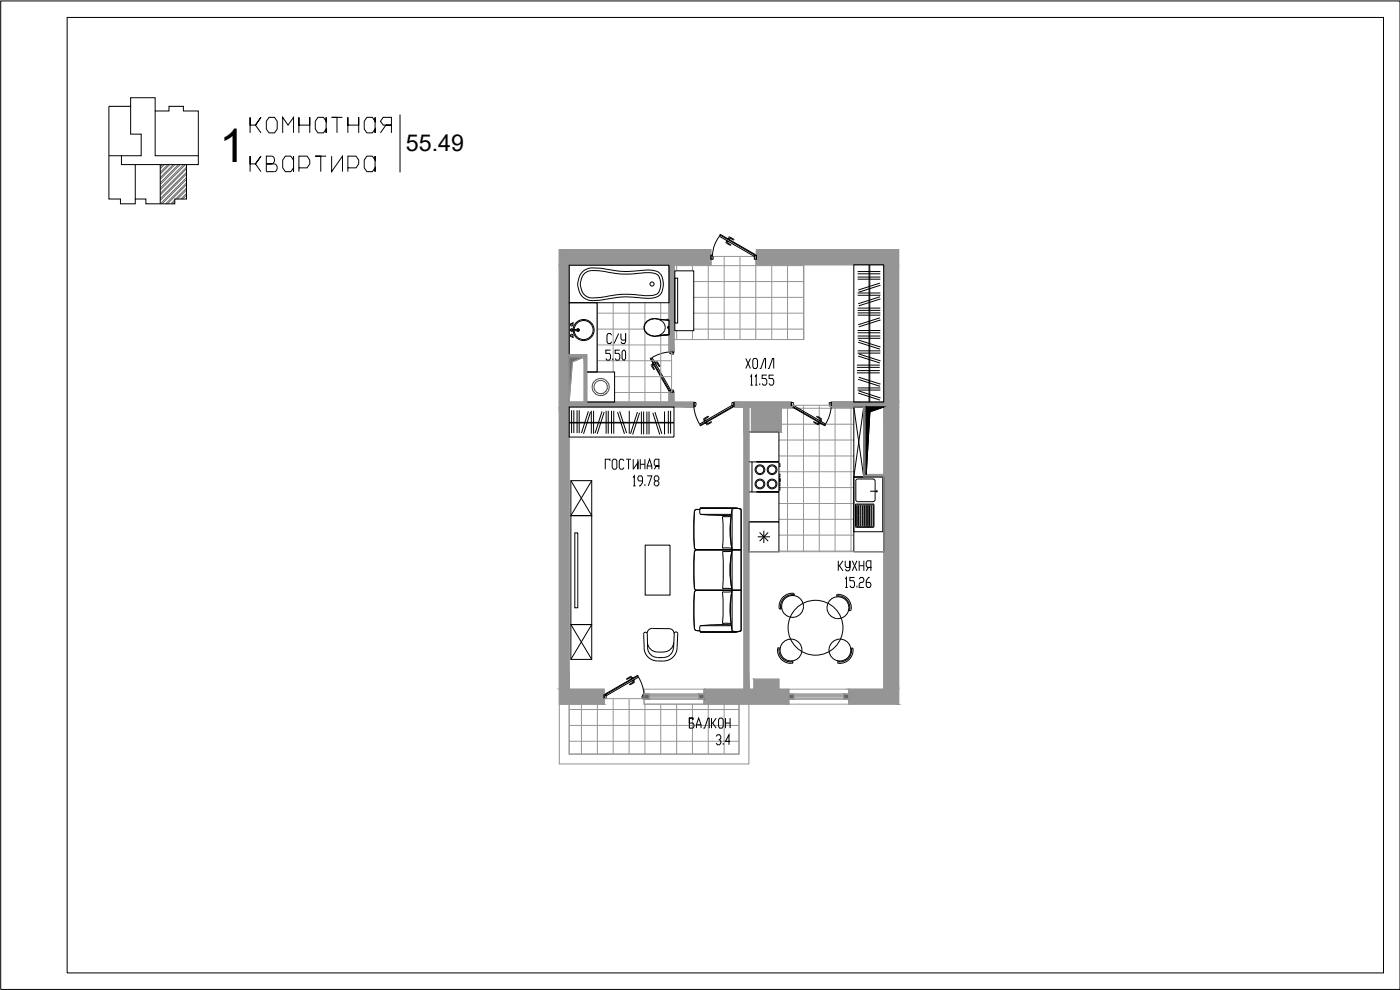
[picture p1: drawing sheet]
<svg xmlns="http://www.w3.org/2000/svg" width="420mm" height="297mm" viewBox="0 0 420 297" stroke-linecap="round" stroke-linejoin="round" font-family="sans-serif">
<defs><g id="words">
<text font-size="14" x="65.8" y="48.5">1</text>
<text font-size="7" x="121.8" y="45.4">55.49</text>
</g></defs>
<g fill="none" stroke="#939598" stroke-width=".3">
<path d="M170.8 79.4h30v26.2h.7v12h-.7v3h-30zM202.3 79.4h11.1v-1.6h.6v-.9h12.4v.9h.6v1.6h14.3v22.5h-39zM202.3 79.7h39M203.1 79.4v1.9M207.8 79.4v1.9M212.6 79.4v22.5M217.3 76.9v25M222.1 76.9v25M226.8 77.8v24.1M231.6 79.4v22.5M236.3 79.4v22.5M241.1 79.4v22.5"/>
<path d="M202.3 98.7h.2M202.3 94h.2M202.3 89.2h.2M202.3 84.5h.2M203.1 99.2v2.7M207.8 99.2v2.7M208.2 98.7h33.1M208.2 94h33.1M208.2 89.2h33.1M208.2 84.5h33.1M224.7 129.6h9.8v-7.5h3l.5-.1v-.4h11v.4l.5 .1h9.7v21h6v22.5h-40.5zM170.8 211.3h10.5v-1.7h12v1.7h28.5v15h-51z"/>
</g>
<path d="M167.8 74.9h45.6v4.5h-11.1v26.2h-1.5v-26.2h-30v41.2h30v-3h1.5v3h6v1.5h-37.5v84.7h10.5v4.5h-13.4zM227 74.9h42.7v136.4h-15v-4.5h10.5v-84.7h-15.7v-1.5h15.7v-41.2h-38.2zM220.3 120.6h17.2v1.5h-3v7.5h-9v-7.5h-.8v84.7h1.6v-3h7.5v3h2.9v4.5h-25.4v-4.5h12v-84.7h-3zM221.8 211.3v15h-51v-15h-2.9v17.9h56.8v-17.9" fill="none" stroke="#939598" stroke-width=".3"/>
<g fill="#939598" stroke="#939598" stroke-width=".3">
<path d="M220.3 120.6h17.2z"/>
<path d="M249.5 122.1h15.7z"/>
<path d="M227 74.9l42.7 4.5v-4.5zM227 74.9l42.7 4.5h-42.7z"/>
<path d="M167.9 74.9l45.5 4.5v-4.5zM167.9 74.9l45.5 4.5h-45.5z"/>
<path d="M167.9 79.4h2.9zM167.9 79.4h32.9z"/>
<path d="M200.8 79.4l1.5 26.2v-26.2zM200.8 79.4l1.5 26.2h-1.5z"/>
<path d="M265.2 79.4l4.5 41.2v-41.2zM265.2 79.4l4.5 41.2h-4.5z"/>
<path d="M200.8 117.6l1.5 3v-3zM200.8 117.6l1.5 3h-1.5z"/>
<path d="M167.9 79.4l2.9 41.2v-41.2zM167.9 79.4l2.9 41.2h-2.9z"/>
<path d="M249.5 120.6l20.2 .2zM249.5 120.6l20.2 .2z"/>
<path d="M220.3 120.6l17.2 1.5v-1.5zM220.3 120.6l17.2 1.5h-17.2z"/>
<path d="M249.5 120.8l20.2 1.3v-1.3zM249.5 120.8l20.2 1.3h-20.2z"/>
<path d="M220.3 122.1h14.2zM220.3 122.1h17.2z"/>
<path d="M167.9 120.6l40.4 1.5v-1.5zM167.9 120.6l40.4 1.5h-40.4z"/>
<path d="M225.5 122.1l9 7.5v-7.5zM225.5 122.1l9 7.5h-9z"/>
<path d="M265.2 122.1l4.5 84.7v-84.7zM265.2 122.1l4.5 84.7h-4.5z"/>
<path d="M226.3 203.8l7.5 3v-3zM226.3 203.8l7.5 3h-7.5z"/>
<path d="M223.3 122.1l1.4 84.7v-84.7zM223.3 122.1l1.4 84.7h-1.4z"/>
<path d="M167.9 122.1l2.9 84.7v-84.7zM167.9 122.1l2.9 84.7h-2.9z"/>
<path d="M254.7 206.8l15 4.5v-4.5zM254.7 206.8l15 4.5h-15z"/>
<path d="M211.3 206.8l25.4 4.5v-4.5zM211.3 206.8l25.4 4.5h-25.4z"/>
<path d="M167.9 206.8l13.4 4.5v-4.5zM167.9 206.8l13.4 4.5h-13.4z"/>
</g>
<g fill="none" stroke="#939598" stroke-width=".3">
<path d="M179.2 98.7h14.1M179.2 94h21.6M179.3 90.8v20.8M184 90.8v20.8M188.8 90.8v29.8M193.5 90.8v6.3M193.5 99.4v21.2M198.3 90.8v5M170.8 106.4h5.3v14.2h-.8v-13.5h-4.5zM170.8 107.1h4.5l-3.5 1.5-1 12zM179.2 108.2h22.3M179.2 103.5h21.6"/>
<path d="M184.4 117.8h16.4M184.4 113h17.1M198.3 100.7v19.9M233.8 136.8h22.4M233.8 132h22.4M234.5 127.3h21.7M234.5 122.5h21.7M236.3 122.1v43.5M241.1 121.6v44M245.9 121.6v44M250.6 122.1v43.5M255.4 122.1v43.5"/>
<path d="M233.8 155.8h22.4M233.8 151.1h22.4M233.8 141.5h22.4M234.1 146.3h22.1M233.8 165.3h22.4M233.8 160.6h22.4M170.8 217.7h51M170.8 212.9h51M174.5 211.3v15M179.3 211.3v15M184 209.6v16.7M188.8 209.6v16.7"/>
<path d="M193.5 211.3v15M198.3 211.3v15M203.1 211.3v15M207.8 211.3v15M212.6 211.3v15M217.3 211.3v15M170.8 222.4h51"/>
</g>
<g fill="#636466" stroke="#636466" stroke-width=".3">
<path d="M253.2 208.3l1.5 1.4v-1.4zM253.2 208.3l1.5 1.4h-1.5z"/>
<path d="M236.7 208.3l1.6 1.4v-1.4zM236.7 208.3l1.6 1.4h-1.6z"/>
<path d="M209.8 208.3l1.5 1.4v-1.4zM209.8 208.3l1.5 1.4h-1.5z"/>
<path d="M193.3 208.3l1.5 1.4v-1.4zM193.3 208.3l1.5 1.4h-1.5z"/>
</g>
<path d="M193.3 208.3h18v1.4h-18zM236.7 208.3h18v1.4h-18z" fill="none" stroke="#939598" stroke-width=".3"/>
<path d="M193.3 206.8h18v4.5h-18zM236.7 206.8h18v4.5h-18z" fill="none" stroke="#939598" stroke-width=".3"/>
<g fill="#939598" stroke="#939598" stroke-width=".3">
<path d="M259.2 122.1l.8 20.3v-20.3zM259.2 122.1l.8 20.3h-.8z"/>
<path d="M259.2 142.4l6 .7v-.7zM259.2 142.4l6 .7h-6z"/>
</g>
<g fill="none" stroke="#000" stroke-width=".3">
<path d="M213.4 76.6h.4M213.4 76.4v1.5M213.8 76.6l.2 1.2h-.6M215.9 70.9l10.5 6 .2-.3M215.9 70.9a9.8 9.8 0 0 0-2.1 5.7M216.1 70.3l10.6 6.1-.1 .2-10.6-6.1zM216.1 70.6l-.2 .3M217.9 72.6l.1 .3M217.9 72.1l.8 .4M218 72.1h-.1M218 73l1.2 .6 .1-.2M218.1 72.5v-.3l-.2 .5"/>
<path d="M218.3 71.5l.7 .5M218.4 72.4l-.3 .4 1.2 .6M218.7 71.7l.2-.3 1.2 .6M218.8 71.2l-.2 .4M219 71.1l-.3 .1M219.1 71.1l1.1 .7-.1 .2M226.6 76.6l-.2 1.2h.6M226.6 76.6h.4M227 76.4v1.5M195.1 107.5l.2-.1 5.7 9.8-.3 .1zM195.4 107.5l.3-.2 5.6 9.7-.4 .2M195.5 109.7l.7 1.2"/>
<path d="M195.9 108.9l.4 .8M196 109.2l-.4 .2-.1 .3M196.1 109.4l-.4 .2 .6 1.1-.2 .1M196.4 108.6l.5 .8M196.8 109l.3-.2 .7 1.1 .1-.1M196.8 108.7l-.2 .1 .7-.2 .7 1.2M200.8 117.6h1.5M201 117.2l1.1-.2v.6M201 105.6v.5l.3 .1h.8v-.6M201 117.2v.4M202.3 105.6a11.1 11.1 0 0 0-6.6 1.7M208.3 120.6a11.1 11.1 0 0 0 1.6 6.6"/>
<path d="M208.3 120.8h.6l-.2 1.2h-.4M210.1 127.6l9.7-5.6 .2 .2-9.9 5.6zM212 126.1l-.8 .4M212.3 126.6l-.8 .4M212.5 125.1l-.1-.2-1.1 .7-.1 .3 .3 .4-.2-.2M212.6 125.1l-1.2 .7 .2 .4M213.4 126.6l-1.1 .6-.3-.4M213.4 126.5l.1 .2-1.2 .7-.3-.1-.2-.4M219.8 122l-.2-.3-9.6 5.5 .1 .4M219.8 122h.5M220.3 120.8h-.6l.1 1.2M220.3 120.6v1.5"/>
<path d="M237.5 120.8h.6l-.1 1.2M237.5 122h.5M237.5 120.6v1.5M237.9 122l9.8 5.6-.1 .2-9.8-5.6zM238 122l.1-.3 9.7 5.5-.2 .4M244.3 126.7l1.3 .7 .4-.5M244.3 126.5l-.1 .2M244.4 126.6l1.1 .6 .2-.4M245.2 125.1l1.1 .7-.2 .4M245.3 124.9l-.1 .2M245.3 124.9l1.1 .7-.1 .7 .1-.2M245.4 126.6l.8 .4"/>
<path d="M245.7 126.1l.8 .4M249.5 120.6a11.5 11.5 0 0 1-1.7 6.6M249.5 120.8h-.6l.1 1.2h.5M181.3 208.4h.5M181.3 208.3v1.4M181.7 208.2l9.7-5.6 .1 .2-9.8 5.6zM181.8 208.4l.1 1.2h-.6M188.1 203.6l.1 .2M189 205.2l.1 .2M189.6 203.6l-.2-.4-1.2 .7M189.8 203.4l-.4-.5-1.3 .8M189.9 204.2l.3 .4-1.2 .7"/>
<path d="M190 203.4l-.7 .4M190.2 204.3v-.2l.2 .4M190.3 203.9l-.7 .4M190.3 204.5v.3l-1.2 .7M191.4 202.8l.2 .4-9.7 5.5-.1-.3M191.6 203.1a12 12 0 0 1 1.7 5.1M193.3 208.4h-.4v.4h-.2v.8h.6M193.3 208.3v1.4"/>
<circle cx="226.5" cy="76.8" r=".06"/>
<circle cx="201.1" cy="117.1" r=".06"/>
<circle cx="219.7" cy="121.7" r=".06"/>
<circle cx="238" cy="121.7" r=".06"/>
<circle cx="181.8" cy="208.6" r=".06"/>
</g>
<path d="M259.2 122.1h.8v20.3h5.2v.7h-6z" fill="none" stroke="#939598" stroke-width=".3"/>
<g fill="#000" stroke="#000" stroke-width=".3">
<path d="M260 122.1h5.2l-4.1 1.5z"/>
<path d="M260 122.1v1.5h1.1zM260 123.6h1.1l-1.1 18.8z"/>
</g>
<path d="M260 122.1h5.2l-4.1 1.5-1.1 18.8z" fill="none" stroke="#000" stroke-width=".3"/>
<g fill="none" stroke="#000" stroke-width=".3">
<path d="M32.7 31.9h6.5v-2.6h7.4v4h4.1v-1.4h4.3v1.4h4.5v16.1h-3.5v10.3h-3.5v1.5h-8.7v-1.5h-3.2v1.5h-4.4v-1.5h-3.5zM39.2 31.9v8.3h3.2v6.5h-9.7M46.6 33.3v13.4h12.9M75.1 39.9v-4.7v2.3h1.6l1.6-2.3-1.6 2.3 1.6 2.4M80.7 35.2h1.7l.8 1.2v2.3l-.8 1.2h-1.7l-.8-1.2v-2.3zM84.8 39.9v-4.7l1.6 2.3 1.7-2.3v4.7M89.7 39.9v-4.7v2.3h3.3v-2.3v4.7M95.4 35.2h1.7l.8 1.2v-1.2v4.7v-1.2l-.8 1.2h-1.7l-.8-1.2v-2.3zM102.8 35.2h-3.3h1.6v4.7M104.4 39.9v-4.7v2.3h3.3v-2.3v4.7M110.1 35.2h1.7l.8 1.2v-1.2v4.7v-1.2l-.8 1.2h-1.7l-.8-1.2v-2.3zM114.2 39.9l1.6-2.4h-.8l-.8-1.1 .8-1.2h2.5v2.3h-1.7h1.7v2.4"/>
<path d="M120.1 34.4v17.3M36.4 46.7v2.7h4.2v10.3M40.6 49.4h7.5v11.8M48.1 49.4h7.9M75.1 51.5v-4.7v2.4h1.6l1.6-2.4-1.6 2.4 1.6 2.3M79.9 46.8h1.7a1.24 1.24 0 0 1 .8 1.2 1.24 1.24 0 0 1-.8 1.2h-1.7h2.5a1.24 1.24 0 0 1 .8 1.1 1.24 1.24 0 0 1-.8 1.2h-2.5zM85.6 46.8h1.7l.8 1.2v-1.2v4.7v-1.1l-.8 1.1h-1.7l-.8-1.1v-2.4zM89.7 50.4h2.5l.8-1.2v-1.2l-.8-1.2h-2.5v4.7M97.9 46.8h-3.3h1.7v4.7M99.5 46.8v4.7l3.3-4.7v4.7M104.4 50.4h2.4l.9-1.2v-1.2l-.9-1.2h-2.4v4.7M110.1 46.8h1.7l.8 1.2v-1.2v4.7v-1.1l-.8 1.1h-1.7l-.8-1.1v-2.4z"/>
<path d="M170.8 79.6h30v11.2h-30zM170.8 90.8h8.4v20.8h-3.1v-5.2h-5.3zM171.6 98.8l-.2 .2 .2 .2h1.9l.2-.2-.2-.2M171.6 98.9h1.9M171.7 97a.4 .4 0 0 0-.5 .4 .4 .4 0 0 0 .6 .4 .4 .4 0 0 0 .1-.7M172 98.8a.4 .4 0 0 0-.6-.1 .4 .4 0 0 0-.1 .6 .4 .4 0 0 0 .6-.1M172 98.9a3.2 3.2 0 0 1 4.8-2.6 3.2 3.2 0 0 1 0 5.4 3.2 3.2 0 0 1-4.8-2.5M172 96.7l-.5 .7M172.1 96.8l-.5 .6M172.3 98.9a2.86 2.86 0 0 1 4.3-2.3 2.86 2.86 0 0 1 0 4.9 2.86 2.86 0 0 1-4.3-2.3M173.1 98.8a.4 .4 0 0 1 .6-.1 .4 .4 0 0 1 0 .6 .4 .4 0 0 1-.6-.1M173.2 98.8l.3-.1 .3 .3-.2 .3-.4-.1"/>
<path d="M174.8 81.5a4.4 4.4 0 0 1 3.8-1.1l1.5 .1a35.9 35.9 0 0 0 14.2 .5 4.2 4.2 0 0 1 4.4 2 5.8 5.8 0 0 1-.7 5.5 8.4 8.4 0 0 1-6.3 .8h-.7a32.7 32.7 0 0 0-10.9 .8 6.2 6.2 0 0 1-4.8-.7 5.6 5.6 0 0 1-.5-7.9zM175.4 82.1a3.8 3.8 0 0 1 3.2-.9l1.4 .1a36.4 36.4 0 0 0 14.3 .5 3.4 3.4 0 0 1 3.6 1.5 4.6 4.6 0 0 1-.7 4.9l-1.1 .4-1.8 .1a37.7 37.7 0 0 0-14.3 .6l-1.4 .1a3.6 3.6 0 0 1-4.4-3.6v-1a4.7 4.7 0 0 1 1.2-2.7zM194.3 96.4a3.3 3.3 0 0 1 5.4 1.8 3.2 3.2 0 0 1-3.2 2.7 3.2 3.2 0 0 1-3.2-2.7l.3-.9zM198 95.9l2.8 .1M200.2 96h.1M200.2 96h.6M200.2 96l-2.3-.2a3.3 3.3 0 0 0-4.7 2.4 3.4 3.4 0 0 0 4.7 2.5M200.5 97.9v.6zM200.8 96v4.4M200.8 97.7l-.2 .1v.9h.2M202.5 83.5h.9v13.4h-.9zM202.5 81.3h5.7v17.9h-5.7z"/>
<path d="M171.5 100.7l.5 .7M171.6 100.7l.5 .6M171.9 101a.4 .4 0 0 0-.1-.7 .4 .4 0 0 0-.6 .4 .4 .4 0 0 0 .5 .4M176.1 111.6h8.3v9h-8.3zM177.7 116.4l.1 .1M177.8 116.6v.4M177.8 115.7l-.1 .6M177.8 115.3v.3M177.9 117v.2M177.9 115v.2M178 117.2v.2M178.1 117.4v.2"/>
<path d="M178.2 117.6l.1 .2M178.3 115.9v.4M178.3 116.4v.1M178.3 116.6l.1 .1M178.3 114.5l-.3 .5M178.3 115.7v.2M178.3 117.8l.1 .1M178.4 115.5v.1M178.4 116.8l.4 .7M178.4 114.3l-.1 .2M178.5 118l.1 .1M178.6 115.1l-.2 .3"/>
<path d="M178.6 114.2l-.1 .1M178.6 118.1l.3 .2M178.9 117.5l.1 .2M179 118.3l.8 .3M179 114.6l-.4 .4M179 117.7l.2 .1M179.2 117.8l.4 .2M179.2 114.5h-.1M179.2 113.8l-.6 .4M179.4 113.7l-.2 .1M179.4 114.3l-.2 .1M179.6 113.7h-.2"/>
<path d="M179.6 114.2l-.1 .1M179.6 118l.4 .1M179.8 118.6l.2 .1M180 118.1h.3M180 118.7h.3M180.3 114.2h-.6M180.3 113.6l-.7 .1M180.3 114.2h.2M180.3 113.6h.2M180.3 118.7h.2M180.5 118.1h-.2M180.5 114.2l.6 .1"/>
<path d="M180.5 113.6l.6 .1M180.5 118.1h.2M180.7 118.6l-.2 .1M180.9 118l-.2 .1M180.9 118.6h-.2M181.2 114.4l.3 .2M181.2 113.7l.2 .1M181.3 117.8l-.4 .2M181.4 113.8l.1 .1M181.5 117.7l-.1 .1M181.5 114.6l.2 .1M181.6 113.9l.1 .1"/>
<path d="M181.7 117.5l-.2 .2M181.7 114.8l.1 .1M181.8 114.1l.4 .4M181.9 114.9v.2M182 115.1l.1 .2M182 117l-.3 .5M182.1 115.3l.1 .2M182.1 116.8v.2M182.2 115.5v.8M182.2 117.8l-1.3 .8M182.2 116.4v.4M182.2 114.5l.2 .2"/>
<path d="M182.3 117.6l-.1 .2M182.4 114.7l.2 .3M182.5 117.4l-.1 .2M182.6 115.1l.1 .2M182.6 117.2l-.1 .2M182.7 117l-.1 .2M182.7 115.3l.1 .2M182.7 116.8v.2M182.8 115.5v.4M182.8 116.4v.4M182.8 115.9v.4M183.2 105.1h-1.4v.9h1.1l.3 .5v1.1l-.3 .5h-.7l-.4-.5"/>
<path d="M183.6 100.6l-.4-.5h-.7l-.3 .5v2l.3 .5h.7l.4-.5M183.9 107.6v.5M185.7 100.1l-1.4 3M186 105.1h-1.4v.9h1.1l.3 .5v1.1l-.3 .5h-.7l-.4-.5M186.4 100.1v1.4l.3 .6h1v-2v2.5l-.3 .5h-.7l-.3-.5M187.1 105.1h.3l.3 .5v2l-.3 .5h-.3l-.4-.5v-2zM200.6 100.5l-3.3 .3M200.8 100.4l-.2 .1M200.8 100.4l-2.9 .3M200.8 100.4l-.1 .1M200.8 100.4l-2.8 .2M223.8 107.6l1.4 3"/>
<path d="M225.2 113.1l.4-.5v3M225.2 107.6l-1.4 3M225.2 115.6h.7M226.3 107.6h.6l.4 .5v2l-.4 .5h-.6l-.4-.5v-2zM226.6 113.1l.3-.5v3M226.6 115.6h.7M228 110.6h.3l1.1-3h.3v3M228 115v.6M230.1 112.6h-1.4v1h1l.4 .5v.9l-.4 .6h-.6l-.4-.6M230.5 110.6h.3l1.1-3h.3v3M232.2 112.6h-1.4v1h1.1l.3 .5v.9l-.3 .6h-.8l-.3-.6M183 138.3v-.5h-1.3v3"/>
<path d="M184.1 137.8h.7l.3 .5v2l-.3 .5h-.7l-.4-.5v-2zM187.2 138.3l-.3-.5h-.7l-.4 .5v2l.4 .5h.7l.3-.5M187.9 137.8h1.5M188.6 137.8v3M190 137.8v3l1.4-2v2v-3M192.2 137.8v3M192.2 139.3h1.3M193.5 137.8v3M194.2 139.8h1.4M224.7 129.6h9.1v27h-9.1M224.7 138.6h1M227 138.6h6.8h-8.1v9h-1"/>
<path d="M256.2 122.1h3v21h-3zM256.2 122.1l3 21M259.2 122.1l-3 21M171.3 144.2h6.3v10.5h-6.3zM171.3 154.7h6.3v32.7h-6.3zM171.3 144.2l6.3 10.5M172.5 159.9h.9v22.5h-.9zM177.6 144.2l-6.3 10.5M190 143.3l.4-.5v3M190 145.8h.8M192.8 144.3h-1l-.4-.5v-.5l.4-.5h.7l.3 .5v1.5l-.6 1h-.4M193.5 145.3v.5"/>
<path d="M194.2 140.8v-1l.7-2 .7 2v1M194.2 142.8h1.4l-1 3M196.3 140.8l.7-1h.7v-2h-1l-.4 .5v1l.4 .5h1v1M196.7 144.3l-.4-.5v-.5l.4-.5h.7l.3 .5v.5l-.3 .5h-.7l-.4 .5v.5l.4 .5h.7l.3-.5v-.5l-.3-.5M210.1 152.9l-1.2-.1-.5 .6-.2 5.5 .2 5.3a.7 .7 0 0 0 .7 .8M210.1 152.9h-1.2l-.5 .7a45.7 45.7 0 0 0 .2 11.1l.5 .3M210.2 152.5l-.2 1.1 .2 .7M210.2 154.3l4.6 .3h4.7M210.2 152.6l-.1 .3M210.2 152.4v.2M210.2 152.4h10.9l1.3 .4M210.2 152.4h10.1"/>
<path d="M210.2 154.3h9.3M210.2 152.6h11M219.4 154.9h-2.6M219.4 154.9a25.7 25.7 0 0 0 .2 9.6h-2.8l.2-4.8-.2-4.7M219.7 152.8v36.5M220.2 152.4l2.2 .4M222.4 152.8l-1.4-.3-1.3 .3a38.8 38.8 0 0 0 0 12.2 38.8 38.8 0 0 0 0 12.1M222.4 152.8v36.5M193.6 163.6h7.5v14.9h-7.5zM208.4 176.3l.2 .5 .5 .3M208.4 165.7l-.2 5.3 .2 5.4M209.1 177.1l-.7 .5-.1 1.3-.1 5.3 .2 4.3"/>
<path d="M209.1 165l-.5 .2-.2 .5M209.1 165h13.3M209.1 165l-.5 .2a44.6 44.6 0 0 0-.2 11.4l.7 .5M209.1 177.1l-.5 .2a45.7 45.7 0 0 0-.2 11.2M209.1 177.1h13.3M216.8 176.6l2.8 .1M216.9 165.5l.2 5-.2 6.1M219.6 165.4h-2.8M219.7 165.4a25.8 25.8 0 0 0 0 11.3M219.7 177.1a38.8 38.8 0 0 0 0 12.1M251.6 168.3v3M251.9 169.7l1.1 1.6"/>
<path d="M253 168.3l-1.1 1.4h-.3M253.7 168.3v1.4l.3 .6h1.1v-2v2.5l-.4 .5h-.7l-.3-.5M253.7 173.8l.3-.5v3M253.7 176.3h.7M255.8 168.3l1.4 3M256.5 173.3h-1.4v.9h1l.4 .5v1.1l-.4 .5h-.7l-.3-.5M257.2 168.3l-1.4 3M257.2 175.8v.5M257.9 173.8l.3-.5h.7l.3 .5v.4l-.3 .5h-.7l-.3 .5v1.1h1.3M257.9 168.3v3M257.9 169.7h1.3M259.2 168.3v3"/>
<path d="M260 171.3l.6-1h.8v-2h-1.1l-.3 .5v.9l.3 .6h1.1v1M261 173.3h-.4l-.6 .9v1.6l.3 .5h.7l.4-.5v-.6l-.4-.5h-1M171.3 187.4h6.3v10.5h-6.3zM171.3 187.4l6.3 10.5M177.6 187.4l-6.3 10.5M193.2 190.3l.1 4M193.3 194.2a4 4 0 0 0 4 4.1l1.8 .1M194.2 190.1a.53 .53 0 0 0-.6-.4 .53 .53 0 0 0-.4 .6M194.3 192.7a2.98 2.98 0 0 0 3 2.9M194.4 194.4a2.98 2.98 0 0 0 2.9 2.9M197.3 195.7h1.9M197.3 197.3h1.8"/>
<path d="M202.1 194.4a2.98 2.98 0 0 1-3 2.9M202.1 194.5l.3-4.4a.53 .53 0 0 1 .5-.5 .53 .53 0 0 1 .5 .5l-.2 4.2a4 4 0 0 1-4.1 4M202.2 192.8a2.98 2.98 0 0 1-3 2.8M202.3 190.1a1.5 1.5 0 0 0-1.5-1.5h-5.1a1.42 1.42 0 0 0-1.5 1.4l.2 4.4M208.4 188.5l.4 .6 1.3 .2M208.4 188.5l.5 .7 1.2 .1M210.1 189.3l.1 .3M210.2 187.7l-.2 .7 .2 1.1M210.2 187.7h9.3M210.2 189.6h11M219.4 187.1a25.7 25.7 0 0 1 .2-9.6l-2.8 .1 .2 4.7-.2 4.8h2.6M219.5 187.4l-6.2 .1-3.1 .2"/>
<path d="M222.4 189.2l-1.4 .3-1.3-.3M222.4 189.3l-2.2 .4M222.4 189.3l-1.8 .4-10.4-.1M206.9 215.5h1v.5v-.5h-1v1.4h1l.4 .6v.5l-.4 .5h-1zM209 218.5v-1l.7-2 .7 2v1M209 217.5h1.4M211.1 218.5h.4l1-3h.4v3M213.5 215.5v3M213.9 216.9l1 1.6M214.9 215.5l-1 1.4h-.4M216 215.5h.7l.3 .5v2l-.3 .5h-.7l-.4-.5v-2zM217.7 215.5v3"/>
<path d="M217.7 216.9h1.4M219.1 215.5v3M214.9 221l.4-.5h.7l.3 .5v.5l-.3 .4h-.4M216 221.9l.3 .5v.6l-.3 .5h-.7l-.4-.5M217 223v.5M219.1 222.4h-1.4l1.1-1.9v3"/>
<circle cx="195.7" cy="85.2" r=".61"/>
</g>
<!-- layer: 0 -->
<g fill="none" stroke="#000" stroke-width=".3">
<path d="M.2 .3h420v296.6h-420zM256.2 79.4h9v41.2h-9zM260.8 79.4v41.2M261 79.4v41.2M257.4 99.2h6.8M257.4 99.9h6.8M257.4 81.5h6.8M257.4 83.8h6.8M257.4 82.2h6.8M257.4 94.6h6.8M257.4 93.9h6.8M257.4 92.4h6.8"/>
<path d="M257.4 93.1h6.8M257.4 87.9h6.8M257.4 88.6h6.8M257.4 83.1h6.8M264.1 84.9l-6.5 2.1M264.1 95.4l-6.5 2M264.1 89.1l-6.5 2M264.2 96l-6.5 2.1M264.2 85.6l-6.5 2.1M264.2 89.7l-6.5 2.1M257.2 111.9h6.8M257.2 111.2h6.8"/>
<path d="M257.2 109.5h6.8M257.2 110.2h6.8M257.4 105.9h6.8M257.4 105.3h6.8M257.4 101.5h6.8M257.4 100.8h6.8M257.4 117h6.8M257.4 116.4h6.8M257.6 117.9l6.5 2.1M257.6 102.7l6.5 2.1M257.6 106.8l6.5 2.1M257.6 113.8l6.5 2.1"/>
<path d="M257.7 113.2l6.5 2.1M257.7 102.1l6.5 2M257.7 117.3l6.5 2.1M257.7 106.2l6.5 2.1M170.8 122.1h31.5v9h-31.5zM170.8 126.9h31.5M170.8 126.7h31.5M171.5 123.1v6.8M172.2 123.1v6.8M173.2 123.1v6.8M173.8 123.1v6.8M176.6 123.4l-2.1 6.5"/>
<path d="M177.2 123.6l-2.1 6.6M177.5 123.3v6.8M178.1 123.3v6.8M180.7 123.4l-2.1 6.5M181.3 123.6l-2.1 6.6M181.9 123.3v6.8M182.5 123.3v6.8M183.5 123.3v6.8M184.2 123.3v6.8M185.3 123.6l2.1 6.6M186 123.4l2 6.5M188.8 123.3v6.8"/>
<path d="M191.3 123.6l-2.1 6.6M191.9 123.9l-2 6.5M192.5 123.5v6.8M193.2 123.5v6.8M194.1 123.5v6.8M194.8 123.5v6.8M195.9 123.9l2.1 6.5M196.6 123.6l2 6.6M199.4 123.5v6.8M200.6 123.3v6.8M201.3 123.3v6.8M233.8 139.1h.3v.9h-.3"/>
<path d="M224.7 156.6h9.1v9h-9.1zM225.7 147.6h8.1h-6.8M228 159.8l2.5 2.6M229.2 159.2v3.7M230.5 159.8l-2.5 2.6M233.8 146.2h.3v.9h-.3M233.8 144.9h.3v.8h-.3M233.8 143.6h.3v.8h-.3h.3v-.8zM233.8 142.3h.3v.8h-.3M256.2 143.1h8.7v16.4h-8.7zM256.2 143.1h9v22.5h-9zM256.8 151.5l-.1 6.4 .3 .3 5.3-.1v-6.6"/>
<path d="M256.8 149.9l.2 .4 .5 .2M257 157.7l.2 .3 .2-.3M257 151.7l.2-.3 .2 .3M257 151.8v6M257 151.2l-.3 .3M257 151.2h5M257.4 151.8v6M257.5 143.7l-.5 .2-.2 .5v5.5M257.5 143.7h4.5l.4 .2 .2 .5v5.5M257.6 151.7l.3-.3 .2 .3M257.6 157.7l.3 .3 .2-.3M257.6 151.8v6"/>
<path d="M258.1 151.8v6M258.3 157.7l.2 .3 .3-.3M258.3 151.7l.2-.3 .3 .3M258.3 151.8v6M258.8 151.8v6M259 157.7l.2 .3M259 151.8v6M259.2 151.4l.2 .3M259.2 151.4l-.2 .3M259.4 151.8v6M259.4 157.7l-.2 .3M259.6 157.7l.2 .3 .3-.3"/>
<path d="M259.6 151.7l.2-.3 .3 .3M259.6 151.8v6M260.1 151.8v6M260.3 157.7l.2 .3 .2-.3M260.3 151.7l.2-.3 .2 .3M260.3 151.8v6M260.7 151.8v6M260.9 157.7l.3 .3 .2-.3M260.9 151.7l.2-.3 .3 .3M260.9 151.8v6M261.2 147.4h2.2M261.4 151.8v6"/>
<path d="M261.6 157.7l.2 .3 .3-.3M261.6 151.7l.2-.3 .3 .3M261.6 151.8v6M262 151.2l.3 .3M262.1 151.8v6M262.6 149.9l-.2 .4-.4 .2h-4.5M263.1 147v.8M227.4 161.1h3.7M237.8 178.4v.4M238 178.4a3.6 3.6 0 0 0-3.7 4M238 178.5l.3-.3v.6M238.3 178.2a3.8 3.8 0 0 0-4.5 4.3"/>
<path d="M251.1 178.6l.1 .1a3.7 3.7 0 0 1 3.8 4.2M251.1 178.6l.1 .5M251.4 178.3l-.3 .3M251.4 178.3a3.8 3.8 0 0 1 3.8 4.9M251.6 178.8v.3M233.6 194.3l-.1 .1a3.7 3.7 0 0 0 4.4 4.5M233.8 194.9h.3M233.8 182.5l.3 .2M234.1 194.5l-.5-.1a4.9 4.9 0 0 0 1.6 3.5l.9 .5 1.7 .2 .2 .2M234.3 182.4l-.2 .3h.6M234.6 182.2l-.3 .1M237.4 198.3v.3"/>
<path d="M237.9 198.3l.1 .6M252 198.3l-.1 .3M254.7 182.7h.3M254.7 183.1l.5 .1M255 182.9l.2 .3M255.3 194.5l.6-.1 .1 .3M255.6 194.8a3.6 3.6 0 0 1-4.1 3.8l-.1 .2 .1-.5M255.7 195h-.4M255.8 194.4l-.2 .4M256 194.7a3.9 3.9 0 0 1-4.6 4.2v-.1"/>
<circle cx="228.1" cy="140.9" r="1.46"/>
<circle cx="228.1" cy="145.2" r="1.46"/>
<circle cx="228.1" cy="140.9" r="1.16"/>
<circle cx="228.1" cy="145.2" r="1.16"/>
<circle cx="231.7" cy="145.2" r="1.46"/>
<circle cx="231.7" cy="140.9" r="1.46"/>
<circle cx="231.7" cy="140.9" r="1.16"/>
<circle cx="231.7" cy="145.2" r="1.16"/>
<circle cx="237.4" cy="195" r="3.3"/>
<circle cx="237.8" cy="182" r="3.3"/>
<circle cx="244.7" cy="188.3" r="8.2"/>
<circle cx="251.5" cy="182.3" r="3.3"/>
<circle cx="252.1" cy="195" r="3.3"/>
</g>
<g fill="#939598" stroke="#939598" stroke-width=".3">
<path d="M170.8 106.4l5.3 .7v-.7zM170.8 106.4l5.3 .7h-5.3z"/>
<path d="M175.3 107.1l.8 13.5v-13.5zM175.3 107.1l.8 13.5h-.8z"/>
</g>
<g fill="#6b6d70" stroke="#6b6d70" stroke-width=".3">
<path d="M170.8 107.1h4.5l-3.5 1.5z"/>
<path d="M170.8 107.1v1.5h1zM170.8 108.6h1l-1 12z"/>
</g>
<!-- layer: 0 -->
<g fill="none" stroke="#939598" stroke-width=".3">
<path d="M193.3 208.3h1.5v1.4h-1.5zM193.3 209.7h18M193.3 208.3h18M194.8 208.6h15M194.8 209h15M194.8 209.4h15M209.8 208.3h1.5v1.4h-1.5zM236.7 208.3h1.6v1.4h-1.6zM236.7 209.7h18M236.7 208.3h18M238.3 208.6h14.9M238.3 209h14.9"/>
<path d="M238.3 209.4h14.9M253.2 208.3h1.5v1.4h-1.5z"/>
</g>
<g fill="none" stroke="#636466" stroke-width=".3">
<path d="M48.8 49.4l-.7 .7M49.3 49.4l-1.2 1.2M50.4 49.4l-2.3 2.3M50.9 49.4l-2.8 2.8M52 49.4l-3.9 3.9M52.5 60l-1.2 1.2M52.5 49.4l-4.4 4.4M53.6 49.4l-5.5 5.4M54.1 49.4l-6 6M55.1 49.4l-7 7M55.7 49.4l-7.6 7.6M56 50.2l-7.9 7.8"/>
<path d="M56 51.7l-7.9 7.9M56 53.3l-7.9 7.9M56 54.9l-6.3 6.3M56 56.5l-3.3 3.2M56 58l-1.7 1.7M56 59.6l-.1 .1M56 50.7l-7.9 7.8M56 52.2l-7.9 7.9M56 53.8l-7.4 7.4M56 55.4l-5.8 5.8M56 57l-2.7 2.7M56 58.6l-1.2 1.1"/>
<path d="M52.5 60.5l-.7 .7"/>
</g>
<path d="M20.2 5.2h395v286.7h-395z" fill="none" stroke="#000" stroke-width=".3"/>
<use href="#words"/>
</svg>
